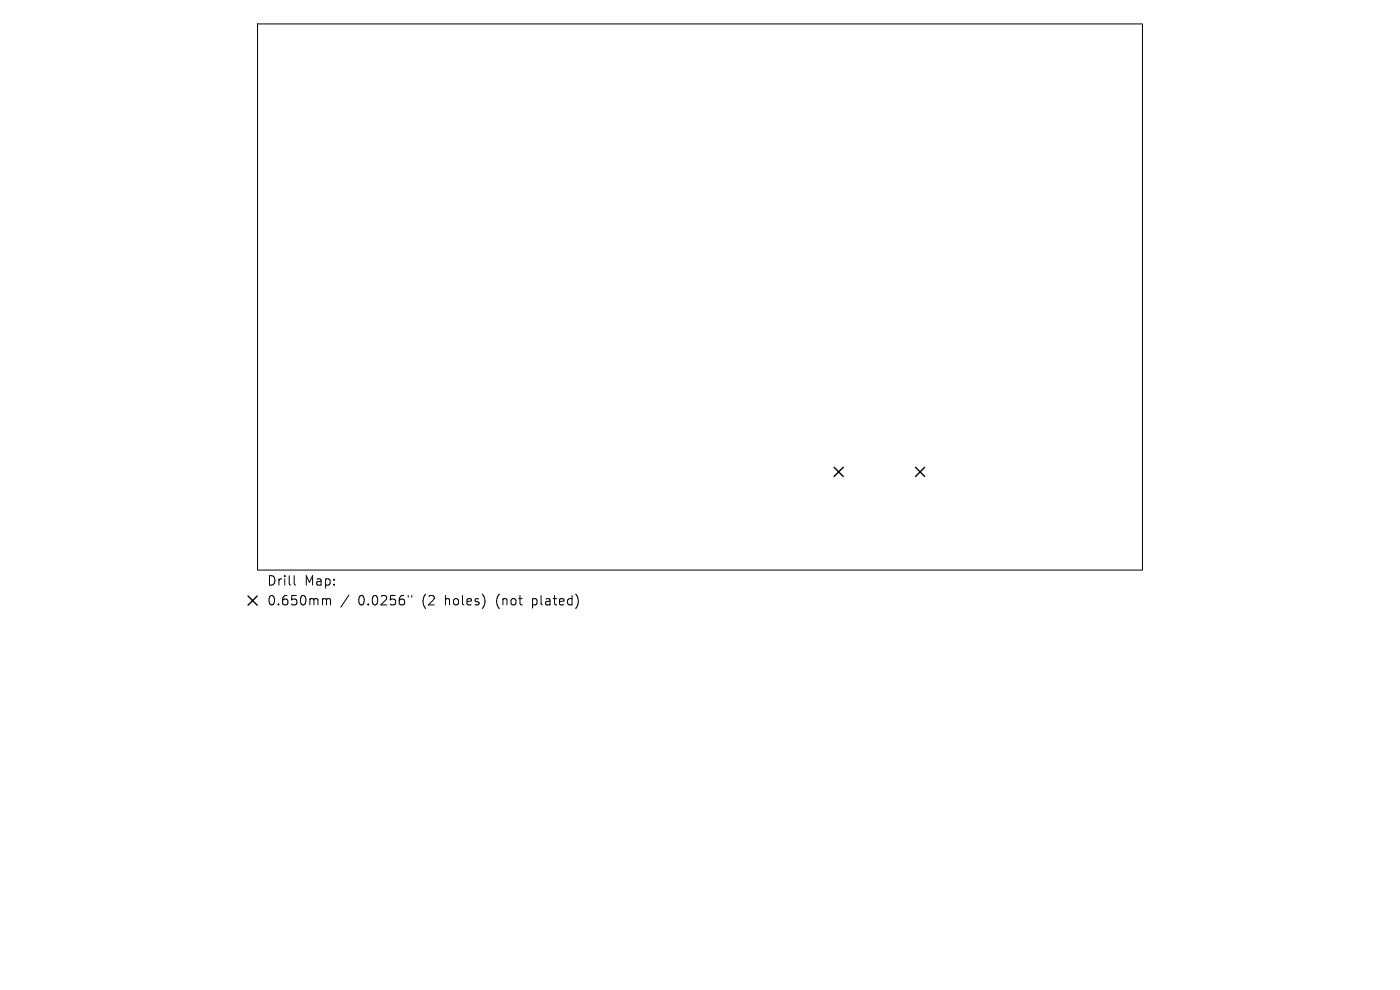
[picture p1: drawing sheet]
<svg xmlns="http://www.w3.org/2000/svg" width="297mm" height="210mm" viewBox="0 0 297 210" stroke-linecap="round" stroke-linejoin="round" font-family="sans-serif">
<defs><g id="words">
<g font-size="2.8">
<text x="56.6" y="124.5">Drill</text>
<text x="64.6" y="124.5">Map:</text>
<text x="56.6" y="128.7">0.650mm</text>
<text x="76" y="128.7">0.0256&quot;</text>
<text x="89.7" y="128.7">(2</text>
<text x="94.7" y="128.7">holes)</text>
<text x="105.8" y="128.7">(not</text>
<text x="113.6" y="128.7">plated)</text>
</g>
</g></defs>
<path d="M54.6 5.1h187.8v115.8h-187.8zM62.4 122.1v1.7l.3 .3M68.7 127h.3l.3 .3M69.3 127.3l.2-.3 .5 .1 .1 1.2M69.3 127.3v1M74 126.2l-1.7 2.6M86.6 126.3v.4M87.4 126.3v.4" fill="none" stroke="#000" stroke-width=".21"/>
<path d="M177 99.1l1.9 2M178.9 99.1l-1.9 2M194.2 99.1l2 2M196.2 99.1l-2 2M52.6 126.4l2 2M54.6 126.4l-2 2" fill="none" stroke="#000" stroke-width=".3"/>
<use href="#words"/>
</svg>
